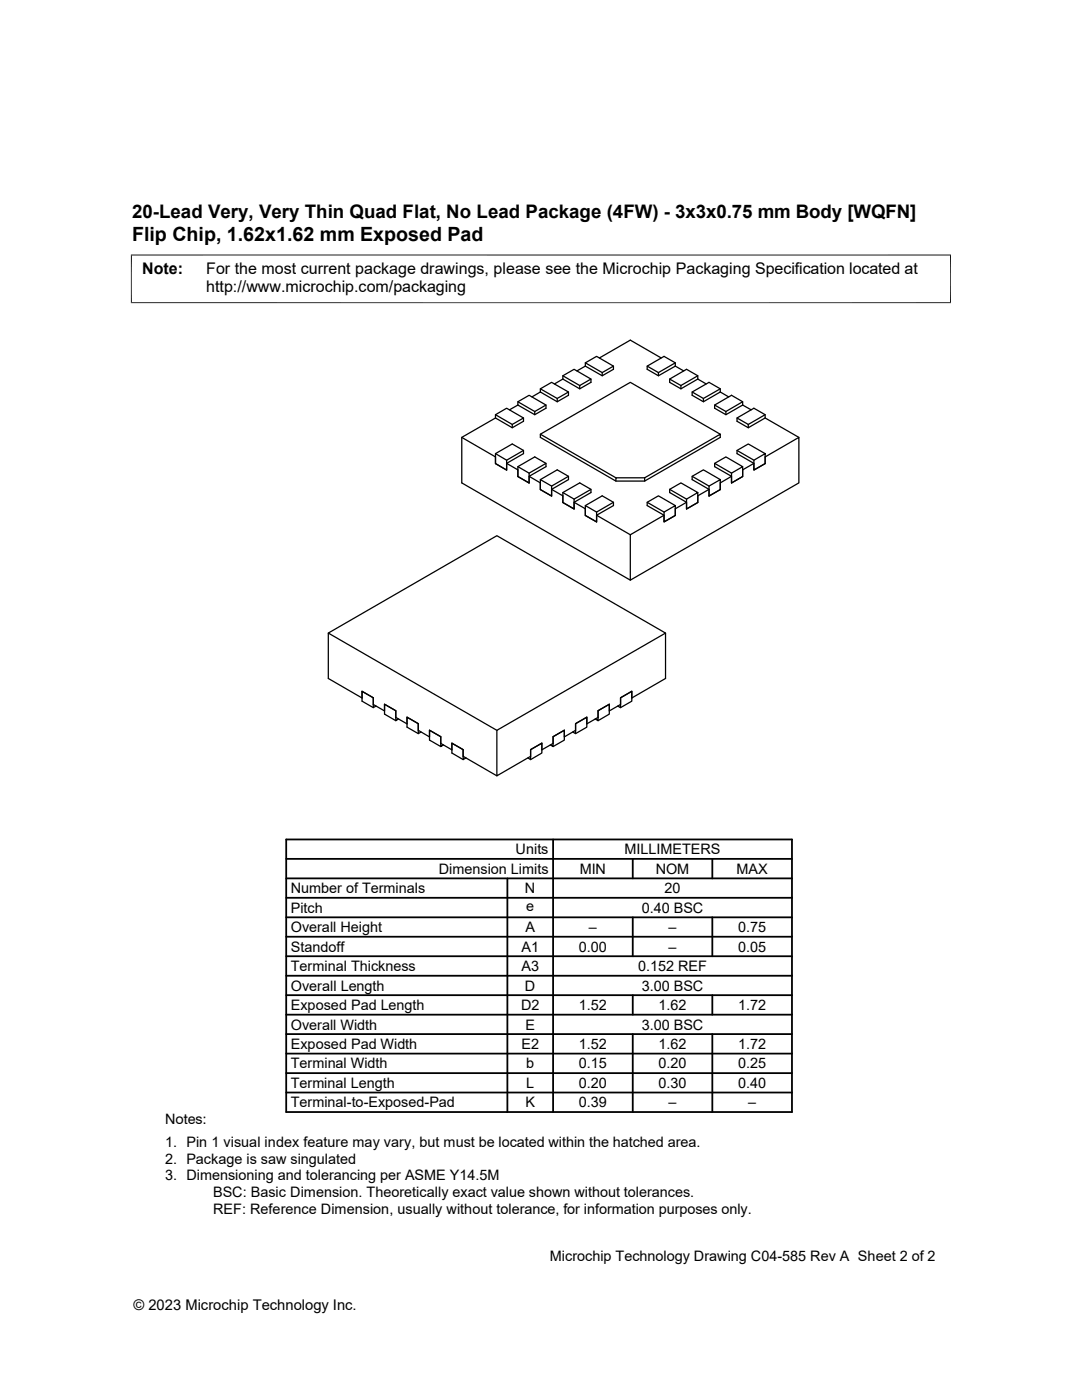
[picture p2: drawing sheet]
<svg xmlns="http://www.w3.org/2000/svg" width="216mm" height="279mm" viewBox="0 0 216 279" stroke-linecap="round" stroke-linejoin="round" font-family="sans-serif">
<defs><g id="words">
<text font-size="3.9" x="26.4" y="48.1">Flip Chip, 1.62x1.62 mm Exposed Pad</text>
<text font-size="3.7" x="26.4" y="43.5">20-Lead Very, Very Thin Quad Flat, No Lead Package (4FW) - 3x3x0.75 mm Body [WQFN]</text>
<g font-size="3.2">
<text x="28.4" y="54.7">Note:</text>
<text x="41.1" y="58.3">http://www.microchip.com/packaging</text>
<text x="41.1" y="54.7">For the most current package drawings, please see the Microchip Packaging Specification located at</text>
</g>
<g font-size="2.9">
<text x="102.9" y="170.5">Units</text>
<text x="124.6" y="170.5">MILLIMETERS</text>
<text x="58" y="178.3">Number of Terminals</text>
<text x="87.6" y="174.4">Dimension Limits</text>
<text x="104.8" y="178.3">N</text>
<text x="115.7" y="174.4">MIN</text>
<text x="130.8" y="174.4">NOM</text>
<text x="132.6" y="178.3">20</text>
<text x="147" y="174.4">MAX</text>
<text x="58" y="182.2">Pitch</text>
<text x="105" y="181.9">e</text>
<text x="128" y="182.2">0.40 BSC</text>
<text x="58" y="186">Overall Height</text>
<text x="58" y="189.9">Standoff</text>
<text x="104.1" y="189.9">A1</text>
<text x="104.8" y="186">A</text>
<text x="115.5" y="189.9">0.00</text>
<text x="117.5" y="186">–</text>
<text x="133.4" y="186">–</text>
<text x="133.4" y="189.9">–</text>
<text x="147.3" y="186">0.75</text>
<text x="147.3" y="189.9">0.05</text>
<text x="58" y="193.8">Terminal Thickness</text>
<text x="58" y="197.7">Overall Length</text>
<text x="104.1" y="193.8">A3</text>
<text x="104.8" y="197.7">D</text>
<text x="127.3" y="193.8">0.152 REF</text>
<text x="128" y="197.7">3.00 BSC</text>
<text x="58" y="201.6">Exposed Pad Length</text>
<text x="104" y="201.6">D2</text>
<text x="115.5" y="201.6">1.52</text>
<text x="131.4" y="201.6">1.62</text>
<text x="147.3" y="201.6">1.72</text>
<text x="58" y="205.5">Overall Width</text>
<text x="58" y="209.4">Exposed Pad Width</text>
<text x="104" y="209.4">E2</text>
<text x="104.8" y="205.5">E</text>
<text x="115.5" y="209.4">1.52</text>
<text x="128" y="205.5">3.00 BSC</text>
<text x="131.4" y="209.4">1.62</text>
<text x="147.3" y="209.4">1.72</text>
<text x="58" y="213.2">Terminal Width</text>
<text x="105" y="213.2">b</text>
<text x="115.5" y="213.2">0.15</text>
<text x="131.4" y="213.2">0.20</text>
<text x="147.3" y="213.2">0.25</text>
<text x="58" y="217.1">Terminal Length</text>
<text x="58" y="221">Terminal-to-Exposed-Pad</text>
<text x="104.8" y="221">K</text>
<text x="105" y="217.1">L</text>
<text x="115.5" y="217.1">0.20</text>
<text x="115.5" y="221">0.39</text>
<text x="131.4" y="217.1">0.30</text>
<text x="133.4" y="221">–</text>
<text x="147.3" y="217.1">0.40</text>
<text x="149.3" y="221">–</text>
<text x="32.9" y="224.4">Notes:</text>
<text x="32.9" y="229">1. Pin 1 visual index feature may vary, but must be located within the hatched area.</text>
<text x="32.9" y="232.3">2. Package is saw singulated</text>
<text x="32.9" y="235.6">3. Dimensioning and tolerancing per ASME Y14.5M</text>
<text x="42.5" y="238.9">BSC: Basic Dimension. Theoretically exact value shown without tolerances.</text>
<text x="42.5" y="242.2">REF: Reference Dimension, usually without tolerance, for information purposes only.</text>
<text x="109.7" y="251.7">Microchip Technology Drawing C04-585 Rev A Sheet 2 of 2</text>
<text x="26.6" y="261.3">© 2023 Microchip Technology Inc.</text>
</g>
</g></defs>
<g fill="none" stroke="#000" stroke-width=".25">
<path d="M107.8 77.6l2.3-1.3 3.3 1.9v.7l-2.2 1.3-3.4-2zM107.8 78.2l-1.6 1M107.8 77.6l3.4 1.9M112.3 75.6l-1.7 1M112.3 75l2.3-1.3 3.3 1.9v.7l-2.2 1.3-3.4-2zM112.3 75l3.4 1.9M113.4 78.2l-2.2 1.3v.7M116.8 72.4l2.2-1.3 3.4 2v.6l-2.2 1.3-3.4-1.9zM116.8 72.4l3.4 2M116.8 73.1l-1.7 .9M117.9 75.6l-2.2 1.3v.7M119.6 71.4l6.2-3.5 6.1 3.5"/>
<path d="M122.4 73.1l-2.2 1.3v.6M129.1 73.1l2.3 1.3v.6M129.1 73.1l3.4-2 2.2 1.3v.7l-3.3 1.9-2.3-1.3zM133.6 75.6l2.3 1.3v.7M133.6 75.6l3.4-1.9 2.2 1.3v.6l-3.3 2-2.3-1.3zM134.7 73.1l1.7 .9M134.7 72.4l-3.3 2M138.1 78.2l2.3 1.3v.7M138.1 78.2l3.4-1.9 2.2 1.3v.6l-3.3 2-2.3-1.3zM139.2 75l-3.3 1.9M139.2 75.6l1.7 1M143.7 78.2l1.7 1"/>
<path d="M143.7 77.6l-3.3 1.9M92.1 87.3l6.8 3.9v1.3l2.2 1.3v-1.3l3.4-2v-.6l-2.3-1.3-3.3 1.9v2l2.2 1.3v-2l3.4-1.9M98.9 83.4l-6.8 3.9v9.1l33.7 19.4M98.9 82.8l2.2-1.3 3.4 1.9v.7l-2.3 1.3-3.3-2zM98.9 82.8l3.3 1.9M98.9 90.5l2.2 1.3M103.3 93.1l2.3 1.3M103.3 80.8v-.6l2.3-1.3 3.3 1.9v.7l-2.2 1.3-3.4-2-1.6 1M103.3 80.2l3.4 1.9M104.5 83.4l-2.3 1.3v.7M107.8 86.7l15.1 8.7M107.8 95.7l2.3 1.3"/>
<path d="M108.9 92.5l-3.3 1.9v2l-2.3-1.3v-2l3.4-1.9 2.2 1.3v.6l-3.3 2v1.3l-2.3-1.3v-1.3l-2.2-1.3M108.9 80.8l-2.2 1.3v.7M112.3 98.3l2.3 1.3M113.4 95.1l-3.3 1.9v2l-2.3-1.3v-2l3.4-1.9 2.2 1.3v.6l-3.3 2v1.3l-2.3-1.3v-1.3l-2.2-1.3M117.9 97.7l-3.3 1.9v2l-2.3-1.3v-2l3.4-1.9 2.2 1.3v.6l-3.3 1.9v1.4l-2.3-1.3v-1.3l-2.2-1.3M128.6 95.4h-5.7v.6M133.6 97.7l3.4 1.9M138.1 95.1l3.4 1.9M141.5 97.7l-2.3 1.3v1.3l-2.2 1.3v-1.4l-3.4-1.9v-.6l2.3-1.3 3.3 1.9v2l-2.2 1.3v-2l2.2-1.3M142.6 80.8l2.2 1.3v.7M142.6 80.8l3.4-1.9 2.2 1.3v.6l-3.4 2-2.2-1.3zM142.6 92.5l3.4 1.9"/>
<path d="M143.7 86.7l-17.9-10.4-18 10.4v.6l15.1 8.7h5.7l15.1-8.7v-.6l-15.1 8.7v.6M146 95.1l-2.3 1.3v1.3l-2.2 1.3v-1.3l-3.4-2v-.6l2.3-1.3 3.3 1.9v2l-2.2 1.3v-2l2.2-1.3M147.1 89.9l3.3 1.9M147.1 83.4l2.2 1.3v.7M147.1 83.4l3.3-1.9 2.3 1.3v.6l-3.4 2-2.2-1.3zM148.2 80.2l-3.4 1.9M148.2 80.8l1.7 1M150.4 92.5l-2.2 1.3v1.3l-2.2 1.3v-1.3l-3.4-2v-.6l2.2-1.3 3.4 1.9v2l-2.2 1.3v-2l2.2-1.3M152.7 83.4l6.7 3.9M152.7 90.5l-2.3 1.3v2l2.3-1.3v-2l-3.4-1.9-2.2 1.3v.6l3.3 2v1.3l2.3-1.3v-1.3l6.7-3.9v9.1l-33.6 19.4v-9.1l6.7-3.9M152.7 82.8l-3.4 1.9M116.8 100.9l2.2 1.3"/>
<path d="M119 102.8l6.8 3.9M122.4 100.2l-3.4 2v2l-2.2-1.3v-2l3.4-1.9 2.2 1.2v.7l-3.4 1.9v1.4l-2.2-1.3v-1.4l-2.2-1.3M129.1 100.2l3.4 2M137 100.2l-2.3 1.3v1.4l-2.2 1.3v-1.4l-3.4-1.9v-.7l2.3-1.2 3.3 1.9v2l-2.2 1.3v-2l2.2-1.3M65.5 126.3l33.6 19.5M132.8 126.3l-33.7 19.5v9l6.8-3.9v-1.3l2.2-1.3v1.3l2.3-1.2v-1.4l2.2-1.3v1.4l2.3-1.3v-1.4l2.2-1.3v1.4l2.2-1.3v-1.4l2.3-1.3v1.4l2.2-1.3v-1.3l2.3-1.3v1.3l6.7-3.9v-9.1l-33.7-19.4-33.6 19.4v9.1l6.7 3.9v-1.3l2.3 1.3v1.3l2.2 1.3v-1.4l2.3 1.3v1.4l2.2 1.3v-1.4l2.3 1.3v1.4l2.2 1.3v-1.4l2.2 1.3v1.4l2.3 1.2v-1.3l2.2 1.3v1.3l6.7 3.9M75 140.9l-.5 .3v-1.9l-2.3-1.3v1.9l2.3 1.3M79.5 143.5l-.5 .3v-2l-2.3-1.3v2l2.3 1.3M84 146.1l-.5 .3v-2l-2.3-1.3v2l2.3 1.3M88.5 148.7l-.6 .3v-2l-2.2-1.3v2l2.2 1.3M93 151.3l-.6 .3v-2l-2.2-1.3v2l2.2 1.3M105.3 151.3l.6 .3v-2l2.2-1.3v2l-2.2 1.3"/>
<path d="M109.8 148.7l.6 .3v-2l2.2-1.3v2l-2.2 1.3M114.3 146.1l.6 .3v-2l2.2-1.3v2l-2.2 1.3M118.8 143.5l.5 .3v-2l2.3-1.3v2l-2.3 1.3M123.3 140.9l.5 .3v-1.9l2.3-1.3v1.9l-2.3 1.3"/>
</g>
<path d="M26.1 50.9h163.7M26.2 50.8v9.7M189.7 50.8v9.7M26.1 60.4h163.7" fill="none" stroke="#000" stroke-width=".2"/>
<g fill="none" stroke="#000" stroke-width=".36">
<path d="M57.1 179.2h100.9M57.1 175.3h100.9M57.1 171.4h100.9M57.1 167.5h100.9v54.4h-100.9zM101.2 175.3v46.6M110.4 167.5v54.4M126.3 171.4v3.9M142.1 171.4v3.9M57.1 186.9h100.9M57.1 183.1h100.9M57.1 198.6h100.9M57.1 194.7h100.9"/>
<path d="M57.1 190.8h100.9M126.3 183.1v7.7M126.3 198.6v3.9M142.1 183.1v7.7M142.1 198.6v3.9M57.1 214.2h100.9M57.1 206.4h100.9M57.1 202.5h100.9M57.1 210.3h100.9M57.1 218h100.9M126.3 206.4v15.5M142.1 206.4v15.5"/>
</g>
<use href="#words"/>
</svg>
